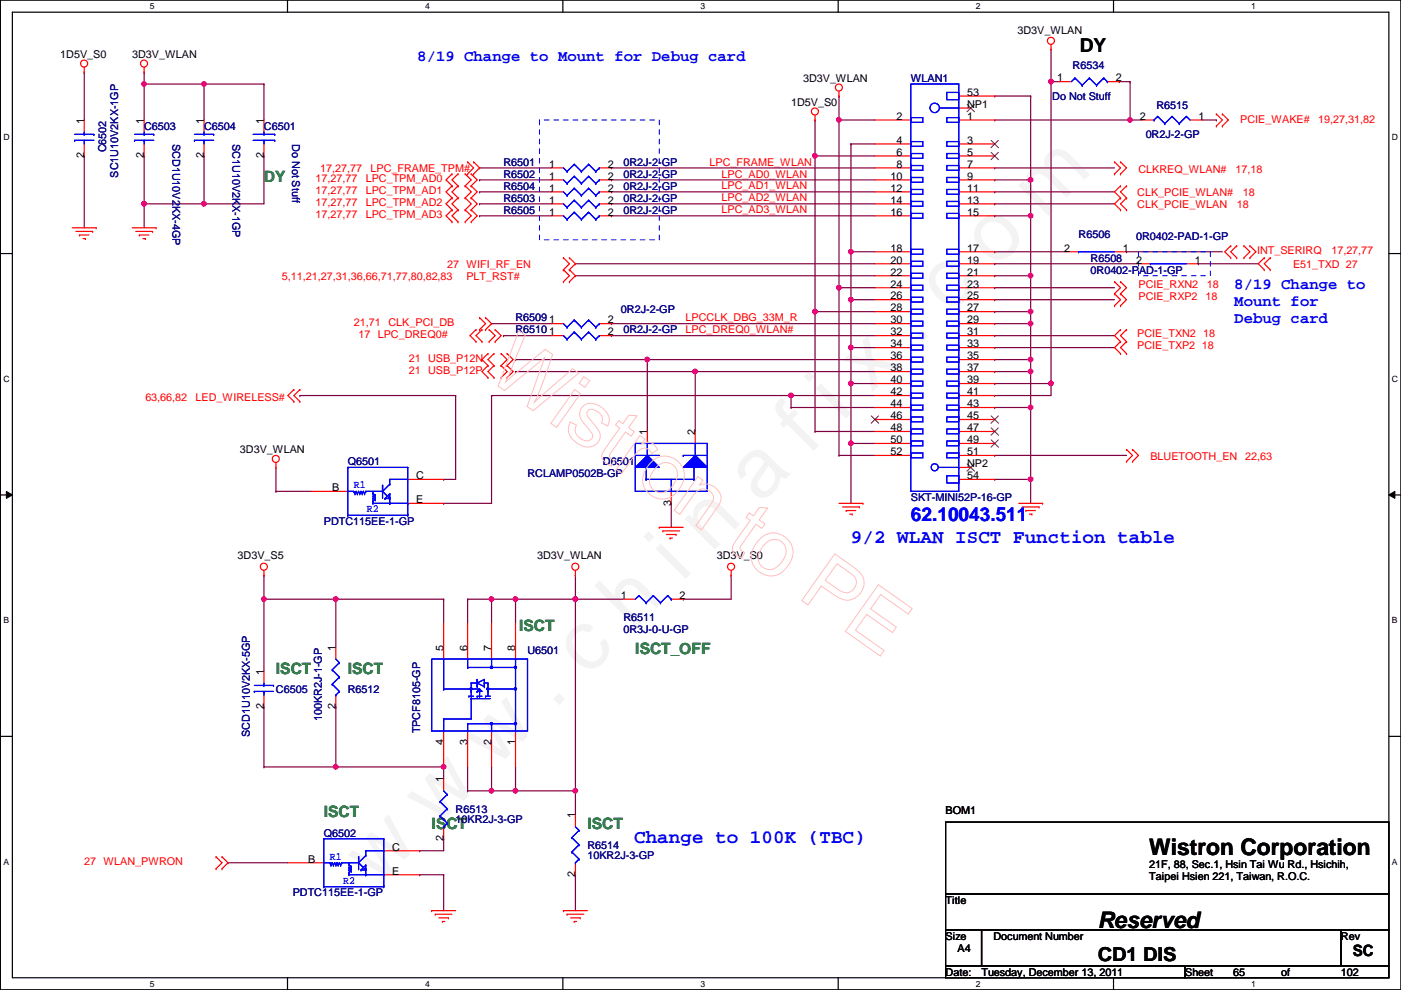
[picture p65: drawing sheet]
<svg xmlns="http://www.w3.org/2000/svg" width="297mm" height="210mm" viewBox="0 0 297 210" stroke-linecap="round" stroke-linejoin="round" font-family="sans-serif">
<defs><g id="words">
<text font-size="17.6" fill="#f0f" x="80.1" y="188" transform="rotate(-45 80.1 188)">w w w . c h i n a f i x . c o m</text>
<g font-size="4.8">
<text x="243.7" y="181.3">Wistron Corporation</text>
<text x="232.7" y="196.8">Reserved</text>
</g>
<g font-size="4.1">
<text x="228.9" y="10.9">DY</text>
<text x="232.7" y="203.7">CD1 DIS</text>
</g>
<g font-size="4.1" fill="#00f">
<text x="193.1" y="110.5">62.10043.511</text>
<text x="180.4" y="115.2">9/2 WLAN ISCT Function table</text>
<text x="134.4" y="178.7">Change to 100K (TBC)</text>
</g>
<g font-size="3.3" fill="#00f">
<text x="88.5" y="12.9">8/19 Change to Mount for Debug card</text>
<text x="261.7" y="61.2">8/19 Change to</text>
<text x="261.7" y="64.9">Mount for</text>
<text x="261.7" y="68.5">Debug card</text>
</g>
<g font-size="3.3" fill="#008000">
<text x="56" y="38.7">DY</text>
<text x="110.1" y="133.7">ISCT</text>
<text x="58.5" y="142.8">ISCT</text>
<text x="73.7" y="142.8">ISCT</text>
<text x="134.7" y="138.8">ISCT_OFF</text>
<text x="68.7" y="173.3">ISCT</text>
<text x="91.5" y="175.9">ISCT</text>
<text x="124.5" y="175.9">ISCT</text>
</g>
<text font-size="3.3" x="286.8" y="202.8">SC</text>
<g font-size="2.3">
<text x="215.7" y="7.2">3D3V_WLAN</text>
<text x="12.8" y="12.3">1D5V_S0</text>
<text x="28" y="12.3">3D3V_WLAN</text>
<text x="170.3" y="17.4">3D3V_WLAN</text>
<text x="224.1" y="17.3">1</text>
<text x="236.6" y="17.3">2</text>
<text x="167.7" y="22.4">1D5V_S0</text>
<text x="205.1" y="22.9">NP1</text>
<text x="205.1" y="20.3">53</text>
<text x="17.8" y="26.2" transform="rotate(-90 17.8 26.2)">1</text>
<text x="30.5" y="26.2" transform="rotate(-90 30.5 26.2)">1</text>
<text x="43.2" y="26.2" transform="rotate(-90 43.2 26.2)">1</text>
<text x="55.9" y="26.2" transform="rotate(-90 55.9 26.2)">1</text>
<text x="190.1" y="25.4">2</text>
<text x="205.1" y="25.4">1</text>
<text x="241.6" y="25.4">2</text>
<text x="254.1" y="25.4">1</text>
<text x="17.8" y="33.6" transform="rotate(-90 17.8 33.6)">2</text>
<text x="30.5" y="33.6" transform="rotate(-90 30.5 33.6)">2</text>
<text x="43.2" y="33.6" transform="rotate(-90 43.2 33.6)">2</text>
<text x="55.9" y="33.6" transform="rotate(-90 55.9 33.6)">2</text>
<text x="116.4" y="35.6">1</text>
<text x="128.9" y="35.6">2</text>
<text x="190.1" y="30.5">4</text>
<text x="190.1" y="33">6</text>
<text x="190.1" y="35.6">8</text>
<text x="205.1" y="30.5">3</text>
<text x="205.1" y="33">5</text>
<text x="205.1" y="35.6">7</text>
<text x="116.4" y="38.1">1</text>
<text x="116.4" y="40.6">1</text>
<text x="128.9" y="38.1">2</text>
<text x="128.9" y="40.6">2</text>
<text x="188.8" y="38.1">10</text>
<text x="188.8" y="40.6">12</text>
<text x="205.1" y="38.1">9</text>
<text x="205.1" y="40.6">11</text>
<text x="116.4" y="43.2">1</text>
<text x="116.4" y="45.7">1</text>
<text x="128.9" y="43.2">2</text>
<text x="128.9" y="45.7">2</text>
<text x="188.8" y="43.2">14</text>
<text x="188.8" y="45.7">16</text>
<text x="205.1" y="43.2">13</text>
<text x="205.1" y="45.7">15</text>
<text x="188.8" y="53.3">18</text>
<text x="205.1" y="53.3">17</text>
<text x="225.6" y="53.3">2</text>
<text x="238.1" y="53.3">1</text>
<text x="188.8" y="55.9">20</text>
<text x="188.8" y="58.4">22</text>
<text x="205.1" y="55.9">19</text>
<text x="205.1" y="58.4">21</text>
<text x="240.9" y="55.9">2</text>
<text x="253.3" y="55.9">1</text>
<text x="188.8" y="61">24</text>
<text x="188.8" y="63.5">26</text>
<text x="205.1" y="61">23</text>
<text x="205.1" y="63.5">25</text>
<text x="128.9" y="68.6">2</text>
<text x="128.9" y="71.1">2</text>
<text x="188.8" y="66">28</text>
<text x="188.8" y="68.6">30</text>
<text x="188.8" y="71.1">32</text>
<text x="205.1" y="66">27</text>
<text x="205.1" y="68.6">29</text>
<text x="205.1" y="71.1">31</text>
<text x="188.8" y="73.7">34</text>
<text x="188.8" y="76.2">36</text>
<text x="205.1" y="73.7">33</text>
<text x="205.1" y="76.2">35</text>
<text x="188.8" y="78.7">38</text>
<text x="188.8" y="81.3">40</text>
<text x="188.8" y="83.8">42</text>
<text x="205.1" y="78.7">37</text>
<text x="205.1" y="81.3">39</text>
<text x="205.1" y="83.8">41</text>
<text x="188.8" y="86.4">44</text>
<text x="188.8" y="88.9">46</text>
<text x="205.1" y="86.4">43</text>
<text x="205.1" y="88.9">45</text>
<text x="137.2" y="92.2" transform="rotate(-90 137.2 92.2)">1</text>
<text x="147.4" y="92.2" transform="rotate(-90 147.4 92.2)">2</text>
<text x="188.8" y="91.4">48</text>
<text x="188.8" y="94">50</text>
<text x="205.1" y="91.4">47</text>
<text x="205.1" y="94">49</text>
<text x="50.9" y="96.1">3D3V_WLAN</text>
<text x="88.2" y="101.6">C</text>
<text x="188.8" y="96.5">52</text>
<text x="205.1" y="96.5">51</text>
<text x="205.1" y="99.1">NP2</text>
<text x="205.1" y="101.6">54</text>
<text x="70.4" y="104.1">B</text>
<text x="88.2" y="106.7">E</text>
<text x="142.3" y="107.2" transform="rotate(-90 142.3 107.2)">3</text>
<text x="50.4" y="118.4">3D3V_S5</text>
<text x="113.9" y="118.4">3D3V_WLAN</text>
<text x="152" y="118.4">3D3V_S0</text>
<text x="131.7" y="127">1</text>
<text x="144.1" y="127">2</text>
<text x="71.2" y="138" transform="rotate(-90 71.2 138)">1</text>
<text x="94" y="138" transform="rotate(-90 94 138)">5</text>
<text x="99.1" y="138" transform="rotate(-90 99.1 138)">6</text>
<text x="104.2" y="138" transform="rotate(-90 104.2 138)">7</text>
<text x="109.3" y="138" transform="rotate(-90 109.3 138)">8</text>
<text x="55.9" y="143" transform="rotate(-90 55.9 143)">1</text>
<text x="55.9" y="150.4" transform="rotate(-90 55.9 150.4)">2</text>
<text x="71.2" y="150.4" transform="rotate(-90 71.2 150.4)">2</text>
<text x="94" y="158" transform="rotate(-90 94 158)">4</text>
<text x="99.1" y="158" transform="rotate(-90 99.1 158)">3</text>
<text x="104.2" y="158" transform="rotate(-90 104.2 158)">2</text>
<text x="109.3" y="158" transform="rotate(-90 109.3 158)">1</text>
<text x="94" y="165.9" transform="rotate(-90 94 165.9)">1</text>
<text x="122" y="173.5" transform="rotate(-90 122 173.5)">1</text>
<text x="200.5" y="172.6">BOM1</text>
<text x="94" y="178.4" transform="rotate(-90 94 178.4)">2</text>
<text x="65.4" y="182.9">B</text>
<text x="83.1" y="185.4">E</text>
<text x="83.1" y="180.3">C</text>
<text x="122" y="186" transform="rotate(-90 122 186)">2</text>
<text x="243.7" y="184">21F, 88, Sec.1, Hsin Tai Wu Rd., Hsichih,</text>
<text x="200.5" y="191.6">Title</text>
<text x="243.7" y="186.6">Taipei Hsien 221, Taiwan, R.O.C.</text>
<text x="200.5" y="199.2">Size</text>
<text x="203" y="201.8">A4</text>
<text x="210.6" y="199.2">Document Number</text>
<text x="284.3" y="199.2">Rev</text>
<text x="200.5" y="206.8">Date:</text>
<text x="208.1" y="206.8">Tuesday, December 13, 2011</text>
<text x="251.3" y="206.8">Sheet</text>
<text x="261.4" y="206.8">65</text>
<text x="271.6" y="206.8">of</text>
<text x="284.3" y="206.8">102</text>
</g>
<g font-size="2.3" fill="#000080">
<text x="193.1" y="17.4">WLAN1</text>
<text x="227.4" y="14.6">R6534</text>
<text x="223.1" y="21.2">Do Not Stuff</text>
<text x="245.2" y="23.2">R6515</text>
<text x="30.6" y="27.5">C6503</text>
<text x="43.3" y="27.5">C6504</text>
<text x="56" y="27.5">C6501</text>
<text x="242.9" y="29.3">0R2J-2-GP</text>
<text x="22.5" y="32.3" transform="rotate(-90 22.5 32.3)">C6502</text>
<text x="36.6" y="30.5" transform="rotate(90 36.6 30.5)">SCD1U10V2KX-4GP</text>
<text x="49.3" y="30.5" transform="rotate(90 49.3 30.5)">SC1U10V2KX-1GP</text>
<text x="62" y="30.5" transform="rotate(90 62 30.5)">Do Not Stuff</text>
<text x="106.8" y="35.1">R6501</text>
<text x="132.2" y="35.1">0R2J-2-GP</text>
<text x="25.1" y="37.6" transform="rotate(-90 25.1 37.6)">SC1U10V2KX-1GP</text>
<text x="106.8" y="37.7">R6502</text>
<text x="106.8" y="40.2">R6504</text>
<text x="132.2" y="37.7">0R2J-2-GP</text>
<text x="132.2" y="40.2">0R2J-2-GP</text>
<text x="106.8" y="42.8">R6503</text>
<text x="106.8" y="45.3">R6505</text>
<text x="132.2" y="42.8">0R2J-2-GP</text>
<text x="132.2" y="45.3">0R2J-2-GP</text>
<text x="228.7" y="50.4">R6506</text>
<text x="240.9" y="50.9">0R0402-PAD-1-GP</text>
<text x="231.2" y="55.5">R6508</text>
<text x="231.2" y="58">0R0402-PAD-1-GP</text>
<text x="109.3" y="68.2">R65091</text>
<text x="109.3" y="70.7">R65101</text>
<text x="131.7" y="66.4">0R2J-2-GP</text>
<text x="132.2" y="70.7">0R2J-2-GP</text>
<text x="73.7" y="98.6">Q6501</text>
<text x="111.8" y="101.2">RCLAMP0502B-GP</text>
<text x="127.8" y="98.6">D6501</text>
<text x="193.1" y="106.3">SKT-MINI52P-16-GP</text>
<text x="68.7" y="111.3">PDTC115EE-1-GP</text>
<text x="132.2" y="131.7">R6511</text>
<text x="132.2" y="134.2">0R3J-0-U-GP</text>
<text x="111.8" y="138.8">U6501</text>
<text x="58.5" y="146.9">C6505</text>
<text x="73.7" y="146.9">R6512</text>
<text x="68.2" y="153" transform="rotate(-90 68.2 153)">100KR2J-1-GP</text>
<text x="89.1" y="155.5" transform="rotate(-90 89.1 155.5)">TPCF8105-GP</text>
<text x="53" y="156.3" transform="rotate(-90 53 156.3)">SCD1U10V2KX-5GP</text>
<text x="96.6" y="172.3">R6513</text>
<text x="68.7" y="177.4">Q6502</text>
<text x="96.6" y="174.6">10KR2J-3-GP</text>
<text x="124.5" y="179.9">R6514</text>
<text x="124.5" y="182.2">10KR2J-3-GP</text>
<text x="62.1" y="190.1">PDTC115EE-1-GP</text>
</g>
<g font-size="2.3" fill="#f00">
<text x="263" y="26">PCIE_WAKE#</text>
<text x="279.5" y="26">19,27,31,82</text>
<text x="150.4" y="35.1">LPC_FRAME_WLAN</text>
<text x="66.9" y="38.7">17,27,77</text>
<text x="66.9" y="41.2">17,27,77</text>
<text x="67.9" y="36.4">17,27,77</text>
<text x="77.6" y="38.7">LPC_TPM_AD0</text>
<text x="77.6" y="41.2">LPC_TPM_AD1</text>
<text x="78.6" y="36.4">LPC_FRAME_TPM#</text>
<text x="153" y="40.2">LPC_AD1_WLAN</text>
<text x="153" y="37.6">LPC_AD0_WLAN</text>
<text x="241.1" y="41.5">CLK_PCIE_WLAN#</text>
<text x="241.4" y="36.7">CLKREQ_WLAN#</text>
<text x="262" y="36.7">17,18</text>
<text x="263.5" y="41.5">18</text>
<text x="66.9" y="43.8">17,27,77</text>
<text x="66.9" y="46.3">17,27,77</text>
<text x="77.6" y="43.8">LPC_TPM_AD2</text>
<text x="77.6" y="46.3">LPC_TPM_AD3</text>
<text x="153" y="42.7">LPC_AD2_WLAN</text>
<text x="153" y="45.3">LPC_AD3_WLAN</text>
<text x="241.1" y="44">CLK_PCIE_WLAN</text>
<text x="262.2" y="44">18</text>
<text x="266.5" y="53.9">INT_SERIRQ</text>
<text x="282.3" y="53.9">17,27,77</text>
<text x="59.8" y="59.3">5,11,21,27,31,36,66,71,77,80,82,83</text>
<text x="94.8" y="56.7">27 WIFI_RF_EN</text>
<text x="98.9" y="59.3">PLT_RST#</text>
<text x="274.1" y="56.7">E51_TXD 27</text>
<text x="241.4" y="61">PCIE_RXN2</text>
<text x="241.4" y="63.6">PCIE_RXP2</text>
<text x="255.6" y="63.6">18</text>
<text x="255.9" y="61">18</text>
<text x="75" y="69.2">21,71</text>
<text x="76" y="71.7">17 LPC_DREQ0#</text>
<text x="82.4" y="69.2">CLK_PCI_DB</text>
<text x="145.4" y="68.1">LPCCLK_DBG_33M_R</text>
<text x="145.4" y="70.7">LPC_DREQ0_WLAN#</text>
<text x="241.1" y="71.5">PCIE_TXN2 18</text>
<text x="86.7" y="76.8">21 USB_P12N</text>
<text x="241.1" y="74">PCIE_TXP2 18</text>
<text x="86.7" y="79.3">21 USB_P12P</text>
<text x="30.8" y="84.9">63,66,82</text>
<text x="41.5" y="84.9">LED_WIRELESS#</text>
<text x="243.9" y="97.6">BLUETOOTH_EN</text>
<text x="264" y="97.6">22,63</text>
<text x="17.9" y="183.5">27 WLAN_PWRON</text>
</g>
<g font-size="2.3" fill="#00f">
<text x="75" y="103.5">R1</text>
<text x="77.8" y="108.6">R2</text>
<text x="69.9" y="182.2">R1</text>
<text x="72.7" y="187.3">R2</text>
</g>
<g font-size="1.8">
<text x="31.8" y="1.9">5</text>
<text x="90.1" y="1.9">4</text>
<text x="148.5" y="1.9">3</text>
<text x="206.9" y="1.9">2</text>
<text x="265.3" y="1.9">1</text>
<text x=".7" y="29.8">D</text>
<text x="295.1" y="29.8">D</text>
<text x=".7" y="80.9">C</text>
<text x="295.1" y="80.9">C</text>
<text x=".7" y="132.1">B</text>
<text x="295.1" y="132.1">B</text>
<text x=".7" y="183.3">A</text>
<text x="295.1" y="183.3">A</text>
<text x="31.8" y="209.2">5</text>
<text x="90.1" y="209.2">4</text>
<text x="148.5" y="209.2">3</text>
<text x="206.9" y="209.2">2</text>
<text x="265.3" y="209.2">1</text>
</g>
</g></defs>
<path d="M.1 0h296.9v209.8h-296.9zM2.6 2.6h291.9v204.7h-291.9z" fill="none" stroke="#000" stroke-width=".25"/>
<g fill="#fff">
<path d="M31.8 .3h1v2h-1z"/>
<path d="M31.8 207.6h1v1.9h-1z"/>
</g>
<path d="M61 0v2.6M61 207.3v2.5" fill="none" stroke="#000" stroke-width=".25"/>
<g fill="#fff">
<path d="M90.1 .3h1v2h-1z"/>
<path d="M90.1 207.6h1v1.9h-1z"/>
</g>
<path d="M119.3 0v2.6M119.3 207.3v2.5" fill="none" stroke="#000" stroke-width=".25"/>
<g fill="#fff">
<path d="M148.5 .3h1v2h-1z"/>
<path d="M148.5 207.6h1v1.9h-1z"/>
</g>
<path d="M177.7 0v2.6M177.7 207.3v2.5" fill="none" stroke="#000" stroke-width=".25"/>
<g fill="#fff">
<path d="M206.9 .3h1v2h-1z"/>
<path d="M206.9 207.6h1v1.9h-1z"/>
</g>
<path d="M236.1 0v2.6M236.1 207.3v2.5" fill="none" stroke="#000" stroke-width=".25"/>
<g fill="#fff">
<path d="M265.3 .3h.9v2h-.9z"/>
<path d="M265.3 207.6h.9v1.9h-.9z"/>
<path d="M.7 28.2h1.3v1.9h-1.3z"/>
<path d="M295.1 28.2h1.3v1.9h-1.3z"/>
<path d="M.7 79.3h1.3v2h-1.3z"/>
<path d="M295.1 79.3h1.3v2h-1.3z"/>
</g>
<path d="M.1 53.8h2.5M294.5 53.8h2.5" fill="none" stroke="#000" stroke-width=".25"/>
<g fill="#fff">
<path d="M.7 130.5h1.2v2h-1.2z"/>
<path d="M295.1 130.5h1.2v2h-1.2z"/>
</g>
<path d="M.1 104.9h2.5M294.5 104.9h2.5" fill="none" stroke="#000" stroke-width=".25"/>
<path d="M1.4 104.2l1.2 .7-1.2 .8zM294.5 104.9l1.2-.7v1.5z" fill="#000"/>
<path d="M1.4 104.2l1.2 .7-1.2 .8zM294.5 104.9l1.2-.7v1.5z" fill="none" stroke="#000" stroke-width=".21"/>
<g fill="#fff">
<path d="M.7 181.7h1.2v2h-1.2z"/>
<path d="M295.1 181.7h1.2v2h-1.2z"/>
</g>
<path d="M.1 156.1h2.5M294.5 156.1h2.5" fill="none" stroke="#000" stroke-width=".25"/>
<path d="M129.6 35.6h55.9M239.6 25.4h.1M239.6 25.4h2.5M129.6 40.7h55.9M129.6 43.2h55.9M129.6 68.6h55.9M104.2 83.9h63.5M210.9 96.6h27.9" fill="none" stroke="#800040" stroke-width=".25"/>
<circle cx="239.6" cy="25.4" r=".49" fill="#f0f"/>
<circle cx="239.6" cy="25.4" r=".49" fill="none" stroke="#f0f" stroke-width=".25"/>
<g fill="none" stroke="#800040" stroke-width=".25">
<path d="M222.8 17.3h.1M222.8 17.3v64M129.6 38.1h55.9M172.8 33.1v33M177.9 20.4h.1M177.9 20.4v76.2M210.9 20.4h.1M210.9 20.4h7.6M218.5 20.4h.1M218.5 20.4v17.7M122 58.5h63.5M129.6 45.8h55.9"/>
<path d="M109.3 78.8h76.2M129.6 71.2h55.9M137.2 76.2h48.3"/>
</g>
<circle cx="222.8" cy="17.3" r=".49" fill="#f0f"/>
<circle cx="222.8" cy="17.3" r=".49" fill="none" stroke="#f0f" stroke-width=".25"/>
<path d="M17.9 15.3h.1M17.9 15.3v10.1M30.6 15.3h.1M30.6 15.3v2.5M17.9 33.1h.1M17.9 33.1v15.2M122 55.9h63.5" fill="none" stroke="#800040" stroke-width=".25"/>
<circle cx="30.5" cy="17.8" r=".49" fill="#f0f"/>
<circle cx="30.5" cy="17.8" r=".49" fill="none" stroke="#f0f" stroke-width=".25"/>
<path d="M30.6 17.8h.1M30.6 17.8h12.7M43.3 17.8h.1M43.3 17.8v7.6" fill="none" stroke="#800040" stroke-width=".25"/>
<circle cx="43.2" cy="17.8" r=".49" fill="#f0f"/>
<circle cx="43.2" cy="17.8" r=".49" fill="none" stroke="#f0f" stroke-width=".25"/>
<path d="M30.6 17.8h.1M30.6 17.8v7.6M43.3 17.8h.1M43.3 17.8h12.7M56 17.8h.1M56 17.8v7.6M30.6 33.1h.1M30.6 33.1v10.1M43.3 33.1h.1M43.3 33.1v10.1h-12.7M30.6 43.2h.1" fill="none" stroke="#800040" stroke-width=".25"/>
<circle cx="43.2" cy="43.2" r=".49" fill="#f0f"/>
<circle cx="43.2" cy="43.2" r=".49" fill="none" stroke="#f0f" stroke-width=".25"/>
<circle cx="30.5" cy="43.2" r=".49" fill="#f0f"/>
<circle cx="30.5" cy="43.2" r=".49" fill="none" stroke="#f0f" stroke-width=".25"/>
<g fill="none" stroke="#800040" stroke-width=".25">
<path d="M56 33.1h.1M56 33.1v10.1h-12.7M30.6 43.2h.1M30.6 43.2v5.1M43.3 43.2h.1M210.9 55.9h30.5M238.8 53.4h.1M238.8 53.4h20.4M254.1 55.9h.1M254.1 55.9h12.7M58.5 99.1h.1M58.5 99.1v5.1"/>
<path d="M63.6 83.9h.1M63.6 83.9h33M58.5 104.2h.1M58.5 104.2h7.6M56 122h.1M56 127h.1M56 122v20.3M56 127h15.2M48.3 182.9h.1M48.3 182.9h12.7"/>
</g>
<circle cx="55.9" cy="127" r=".49" fill="#f0f"/>
<circle cx="55.9" cy="127" r=".49" fill="none" stroke="#f0f" stroke-width=".25"/>
<g fill="none" stroke="#800040" stroke-width=".25">
<path d="M222.8 17.3h.1M222.8 10.5h.1M222.8 17.3h1.8M222.8 10.5v6.8M237.3 17.3h.1M237.3 17.3h2.3M239.6 17.3h.1M239.6 17.3v8.1h-28.7M254.8 25.4h3.1M257.9 25.4h.1M122 127v40.7M56 149.9h.1"/>
<path d="M56 149.9v12.7M56 162.6h.1M56 162.6h15.2"/>
</g>
<g fill="none" stroke="#f00" stroke-width=".25">
<path d="M17.9 15.3h.1M17.9 14.3v1M30.6 15.3h.1M30.6 14.3v1M177.9 19.3v1.1M222.8 10.5h.1M222.8 9.4v1.1M224.6 17.3h2.6M234.8 17.3h2.5M17.9 25.4v2.6M17.9 30.5v2.6M30.6 25.4v2.6"/>
<path d="M30.6 30.5v2.6M43.3 25.4v2.6M43.3 30.5v2.6M56 25.4v2.6M56 30.5v2.6M177.9 20.4h.1M203.3 22.9h2.5M203.3 20.4h7.6M236.3 34.3l1.3 1.3-1.3 1.3M237.6 39.4h.1M237.6 34.3h.1M237.6 36.9h.1"/>
<path d="M237.6 39.4l-1.3 1.3 1.3 1.3M237.6 34.3l1.2 1.3-1.2 1.3M238.8 39.4h.1M238.8 39.4l-1.2 1.3 1.2 1.3M242.1 25.4h2.6M252.3 25.4h2.5M257.9 24.2h.1M257.9 26.7h.1M257.9 24.2l1.3 1.2-1.3 1.3M259.2 24.2h.1M259.2 26.7h.1M259.2 24.2l1.2 1.2-1.2 1.3"/>
<path d="M15.3 48.3h5.1M16.1 49.1h3.5M16.8 49.8h.1M16.8 49.8h2.1M17.6 50.6h.5M18.1 50.6h.1M19.6 49.1h.1M20.4 48.3h.1M28 48.3h5.1M28.8 49.1h3.5M29.5 49.8h.1M29.5 49.8h2.1"/>
<path d="M30.3 50.6h.5M30.8 50.6h.1M32.3 49.1h.1M33.1 48.3h.1M236.3 59.7l1.3 1.3-1.3 1.3 1.3 1.2-1.3 1.3M236.3 53.4h2.5M237.6 42h.1M237.6 44.5h.1M237.6 59.7h.1M237.6 42l-1.3 1.2 1.3 1.3M237.6 59.7l1.2 1.3-1.2 1.3M238.8 42h.1"/>
<path d="M238.8 44.5h.1M238.8 42l-1.2 1.2 1.2 1.3M241.4 55.9h2.5M251.5 55.9h2.6M260.9 52.1h.1M260.9 54.7h.1M260.9 52.1l-1.2 1.3 1.2 1.3M262.2 52.1h.1M262.2 54.7h.1M262.2 52.1l-1.3 1.3 1.3 1.3M263.7 54.7h.1M263.7 52.1h.1"/>
<path d="M263.7 52.1l1.3 1.3-1.3 1.3M265 52.1h.1M265 54.7h.1M265 52.1l1.3 1.3-1.3 1.3M268.1 54.7h.1M268.1 57.2h.1M268.1 54.7l-1.3 1.2 1.3 1.3M269.3 57.2h.1M269.3 54.7h.1M269.3 54.7l-1.2 1.2 1.2 1.3M237.6 72.4h.1M237.6 69.9h.1"/>
<path d="M237.6 75h.1M237.6 62.3h.1M237.6 64.8h.1M237.6 69.9l-1.3 1.3 1.3 1.2M237.6 72.4l-1.3 1.3 1.3 1.3M237.6 62.3l1.2 1.2-1.2 1.3M238.8 69.9h.1M238.8 72.4h.1M238.8 75h.1M238.8 69.9l-1.2 1.3 1.2 1.2M238.8 72.4l-1.2 1.3 1.2 1.3M58.5 99.1h.1"/>
<path d="M58.5 98.1v1M62.3 82.6h.1M62.3 85.1h.1M62.3 82.6l-1.3 1.3 1.3 1.2M63.6 82.6h.1M63.6 85.1h.1M63.6 82.6l-1.3 1.3 1.3 1.2M238.8 95.3h.1M238.8 97.8h.1M238.8 95.3l1.3 1.3-1.3 1.2M240.1 95.3h.1M240.1 97.8h.1"/>
<path d="M240.1 95.3l1.3 1.3-1.3 1.2M66.1 104.2h7.6M56 122h.1M56 120.9v1.1M56 142.3v2.5M56 147.4v2.5M45.8 181.7h.1M45.8 184.2h.1M45.8 181.7l1.3 1.2-1.3 1.3M47.1 184.2h.1M47.1 181.7h.1M47.1 181.7l1.2 1.2-1.2 1.3"/>
<path d="M61 182.9h7.7M93 194.6h2.1M93.8 195.4h.1M93.8 195.4h.5M95.1 194.6h.1M121 194.6h2M121.7 195.4h.1M121.7 195.4h.6M123 194.6h.1"/>
<circle cx="17.8" cy="13.5" r=".75"/>
<circle cx="30.5" cy="13.5" r=".75"/>
<circle cx="177.9" cy="18.6" r=".75"/>
<circle cx="222.8" cy="8.7" r=".75"/>
<circle cx="172.8" cy="23.6" r=".75"/>
<circle cx="58.5" cy="97.3" r=".75"/>
<circle cx="55.9" cy="120.2" r=".75"/>
</g>
<path d="M200.5 174.3h94v15.2h-94zM200.5 189.5h94v7.6h-94zM200.5 197.1h7.6v7.7h-7.6zM208.1 197.1h76.2v7.7h-76.2zM284.3 197.1h10.2v7.7h-10.2zM200.5 204.8h50.8v2.5h-50.8zM251.3 204.8h43.2v2.5h-43.2z" fill="none" stroke="#000" stroke-width=".25"/>
<path d="M241.4 53.4h15.2v5.1h-15.2z" fill="none" stroke="#00f" stroke-width=".21" stroke-dasharray="1 1 1 1 1 1 1 1"/>
<g fill="none" stroke="#00f" stroke-width=".25">
<path d="M193.1 17.8h10.2v86.4h-10.2zM200.7 19.6h2.6v1.5h-2.6zM227.9 16.6h.1M227.9 16.6l-.7 .7M227.9 16.6l1.5 1.5M229.4 18.1h.1M231 16.6h.1M231 16.6l-1.6 1.5M231 16.6l1.5 1.5M232.5 18.1h.1M234 16.6h.1M234 16.6l-1.5 1.5"/>
<path d="M234 16.6l.8 .7M234.8 17.3h.1M15.8 29.8h.1M15.8 28.5h4.1M15.8 29.8h4.1M17.9 28.5h.1M17.9 29.8h.1M17.9 28v.5M17.9 29.8v.7M19.9 28.5h.1M28.5 29.8h.1M28.5 28.5h4.1"/>
<path d="M28.5 29.8h4.1M30.6 28.5h.1M30.6 29.8h.1M30.6 28v.5M30.6 29.8v.7M32.6 28.5h.1M41.2 29.8h.1M41.2 28.5h4.1M41.2 29.8h4.1M43.3 28.5h.1M43.3 29.8h.1M43.3 28v.5"/>
<path d="M43.3 29.8v.7M45.3 28.5h.1M53.7 28.5h4.5M53.7 29.8h4.5M56 28.5h.1M56 29.8h.1M56 28v.5M56 29.8v.7M58.2 29.8h.1M58.2 28.5h.1M199.2 22.9h4.1M203.3 22.9h.1"/>
<path d="M244.7 25.4h.1M245.4 24.7h.1M245.4 24.7l1.6 1.5M245.4 24.7l-.7 .7M247 26.2h.1M248.5 24.7h.1M248.5 24.7l1.5 1.5M248.5 24.7l-1.5 1.5M250 26.2h.1M251.5 24.7h.1M251.5 24.7l.8 .7M251.5 24.7l-1.5 1.5"/>
<path d="M243.9 55.9h.1M243.9 55.9h7.6M53.9 146.6h.1M53.9 145.3h4.1M53.9 146.6h4.1M56 145.3h.1M56 146.6h.1M56 144.8v.5M56 146.6v.8M58 145.3h.1"/>
<circle cx="198.2" cy="22.9" r="1"/>
</g>
<path d="M205.1 22.1l1.5 1.6M206.6 22.1l-1.6 1.6" fill="none" stroke="#804000" stroke-width=".21"/>
<circle cx="239.6" cy="25.4" r=".49" fill="#f0f"/>
<circle cx="239.6" cy="25.4" r=".49" fill="none" stroke="#f0f" stroke-width=".25"/>
<circle cx="222.8" cy="17.3" r=".49" fill="#f0f"/>
<circle cx="222.8" cy="17.3" r=".49" fill="none" stroke="#f0f" stroke-width=".25"/>
<circle cx="30.5" cy="17.8" r=".49" fill="#f0f"/>
<circle cx="30.5" cy="17.8" r=".49" fill="none" stroke="#f0f" stroke-width=".25"/>
<circle cx="43.2" cy="17.8" r=".49" fill="#f0f"/>
<circle cx="43.2" cy="17.8" r=".49" fill="none" stroke="#f0f" stroke-width=".25"/>
<circle cx="43.2" cy="43.2" r=".49" fill="#f0f"/>
<circle cx="43.2" cy="43.2" r=".49" fill="none" stroke="#f0f" stroke-width=".25"/>
<circle cx="30.5" cy="43.2" r=".49" fill="#f0f"/>
<circle cx="30.5" cy="43.2" r=".49" fill="none" stroke="#f0f" stroke-width=".25"/>
<circle cx="55.9" cy="127" r=".49" fill="#f0f"/>
<circle cx="55.9" cy="127" r=".49" fill="none" stroke="#f0f" stroke-width=".25"/>
<g fill="none" stroke="#ffbfbf" stroke-width=".21">
<path d="M110 70.1l1.3 1-4.1 9.8 8.4-6.8 1.6 1.1-2.6 7.2-1.3 2.8 8.1-7 1.3 .9-9.7 8-1.2-.9 3.7-10.4-8.5 7-1.4-.9zM123.8 79.9l1.2 .8-1 1.4-1.2-.8zM121.9 82.6l1.2 .8-5.1 7.2-1.2-.8zM123.5 86.3a2.96 2.96 0 0 1 4.2 .2 2.75 2.75 0 0 1 1.1 3.8l-1.3-.7a1.8 1.8 0 0 0-1.1-2.5 1.14 1.14 0 0 0-1.2-.3 1.14 1.14 0 0 0-.8 .9 8.9 8.9 0 0 0 2.1 3 2.46 2.46 0 0 1 .3 3.1 2.46 2.46 0 0 1-3.1 .8 3.9 3.9 0 0 1-3.1-4.3l.3-.8 1.3 .6a2.1 2.1 0 0 0 1.2 3.1 1.28 1.28 0 0 0 1.5 .2 1.28 1.28 0 0 0 .7-1.3l-.6-.9a8.1 8.1 0 0 1-2.1-3.2 2.21 2.21 0 0 1 .6-1.7zM131.2 89.2l.9 .6 1.2-1.8 1.7 .2-1.7 2.5 1.2 .8-.7 1-1.2-.9-3 4.2a.93 .93 0 0 0-.4 1 .93 .93 0 0 0 .8 .7l.2 .1-.6 1.2a2.49 2.49 0 0 1-2-2.4l.6-1.1 3.2-4.5-.9-.7zM135.7 92.4l1.1 .7-.8 1.1a2.13 2.13 0 0 1 3.4 1.1l-1.2 .9a1.72 1.72 0 0 0-1.5-1.2 1.72 1.72 0 0 0-1.6 .9l-3.3 4.5-1.2-.9zM138.2 97.9a4.1 4.1 0 0 1 5.6 0 4.1 4.1 0 0 1 .3 5.6 4.1 4.1 0 0 1-6 1.6 4.1 4.1 0 0 1-.8-6.2zM139.4 98.9a2.53 2.53 0 0 1 3.5-.2 2.53 2.53 0 0 1 .2 3.5 3.4 3.4 0 0 1-3.3 2.2 2.59 2.59 0 0 1-1.5-4.1zM148 101l1.1 .8-.8 1a3.3 3.3 0 0 1 4.5 3.3l-.7 1.4-3.4 4.8-1.2-.8 3.1-4.4a2.05 2.05 0 0 0 0-2.9 2.05 2.05 0 0 0-2.9 .1l-3.6 4.8-1.2-.9zM158.9 108.7l.8 .7 1.3-1.8 1.7 .1-1.7 2.5 1.2 .9-.7 .9-1.2-.8-3 4.2a.92 .92 0 0 0-.4 .9 .92 .92 0 0 0 .8 .8l.2 .1-.6 1.2a2.49 2.49 0 0 1-2-2.4l.6-1.1 3.2-4.6-.9-.6zM161.2 114.2a4.1 4.1 0 0 1 5.6 0 4.1 4.1 0 0 1 .3 5.6 4.1 4.1 0 0 1-6 1.5 4.1 4.1 0 0 1-.7-6.1zM162.4 115.1a2.53 2.53 0 0 1 3.5-.1 2.53 2.53 0 0 1 .3 3.5 3.4 3.4 0 0 1-3.4 2.2 2.59 2.59 0 0 1-1.5-4.2z"/>
<path d="M177 117.4l3.7 2.7a4.4 4.4 0 0 1 2.5 3.6 3.7 3.7 0 0 1-2.1 3.2 3.7 3.7 0 0 1-3.9-.5l-3.1-2.2-2.8 4.1-1.3-1zM177.5 119.5l2.5 1.8a2.33 2.33 0 0 1 1.5 2.5 2.17 2.17 0 0 1-3.5 1.4l-3-2.1zM186.2 124l7.2 5-.8 1.2-5.9-4.1-2.1 3 5.5 3.9-.9 1.1-5.4-3.8-2.4 3.3 6.1 4.3-.9 1.2-7.4-5.2z"/>
</g>
<use href="#words"/>
</svg>
